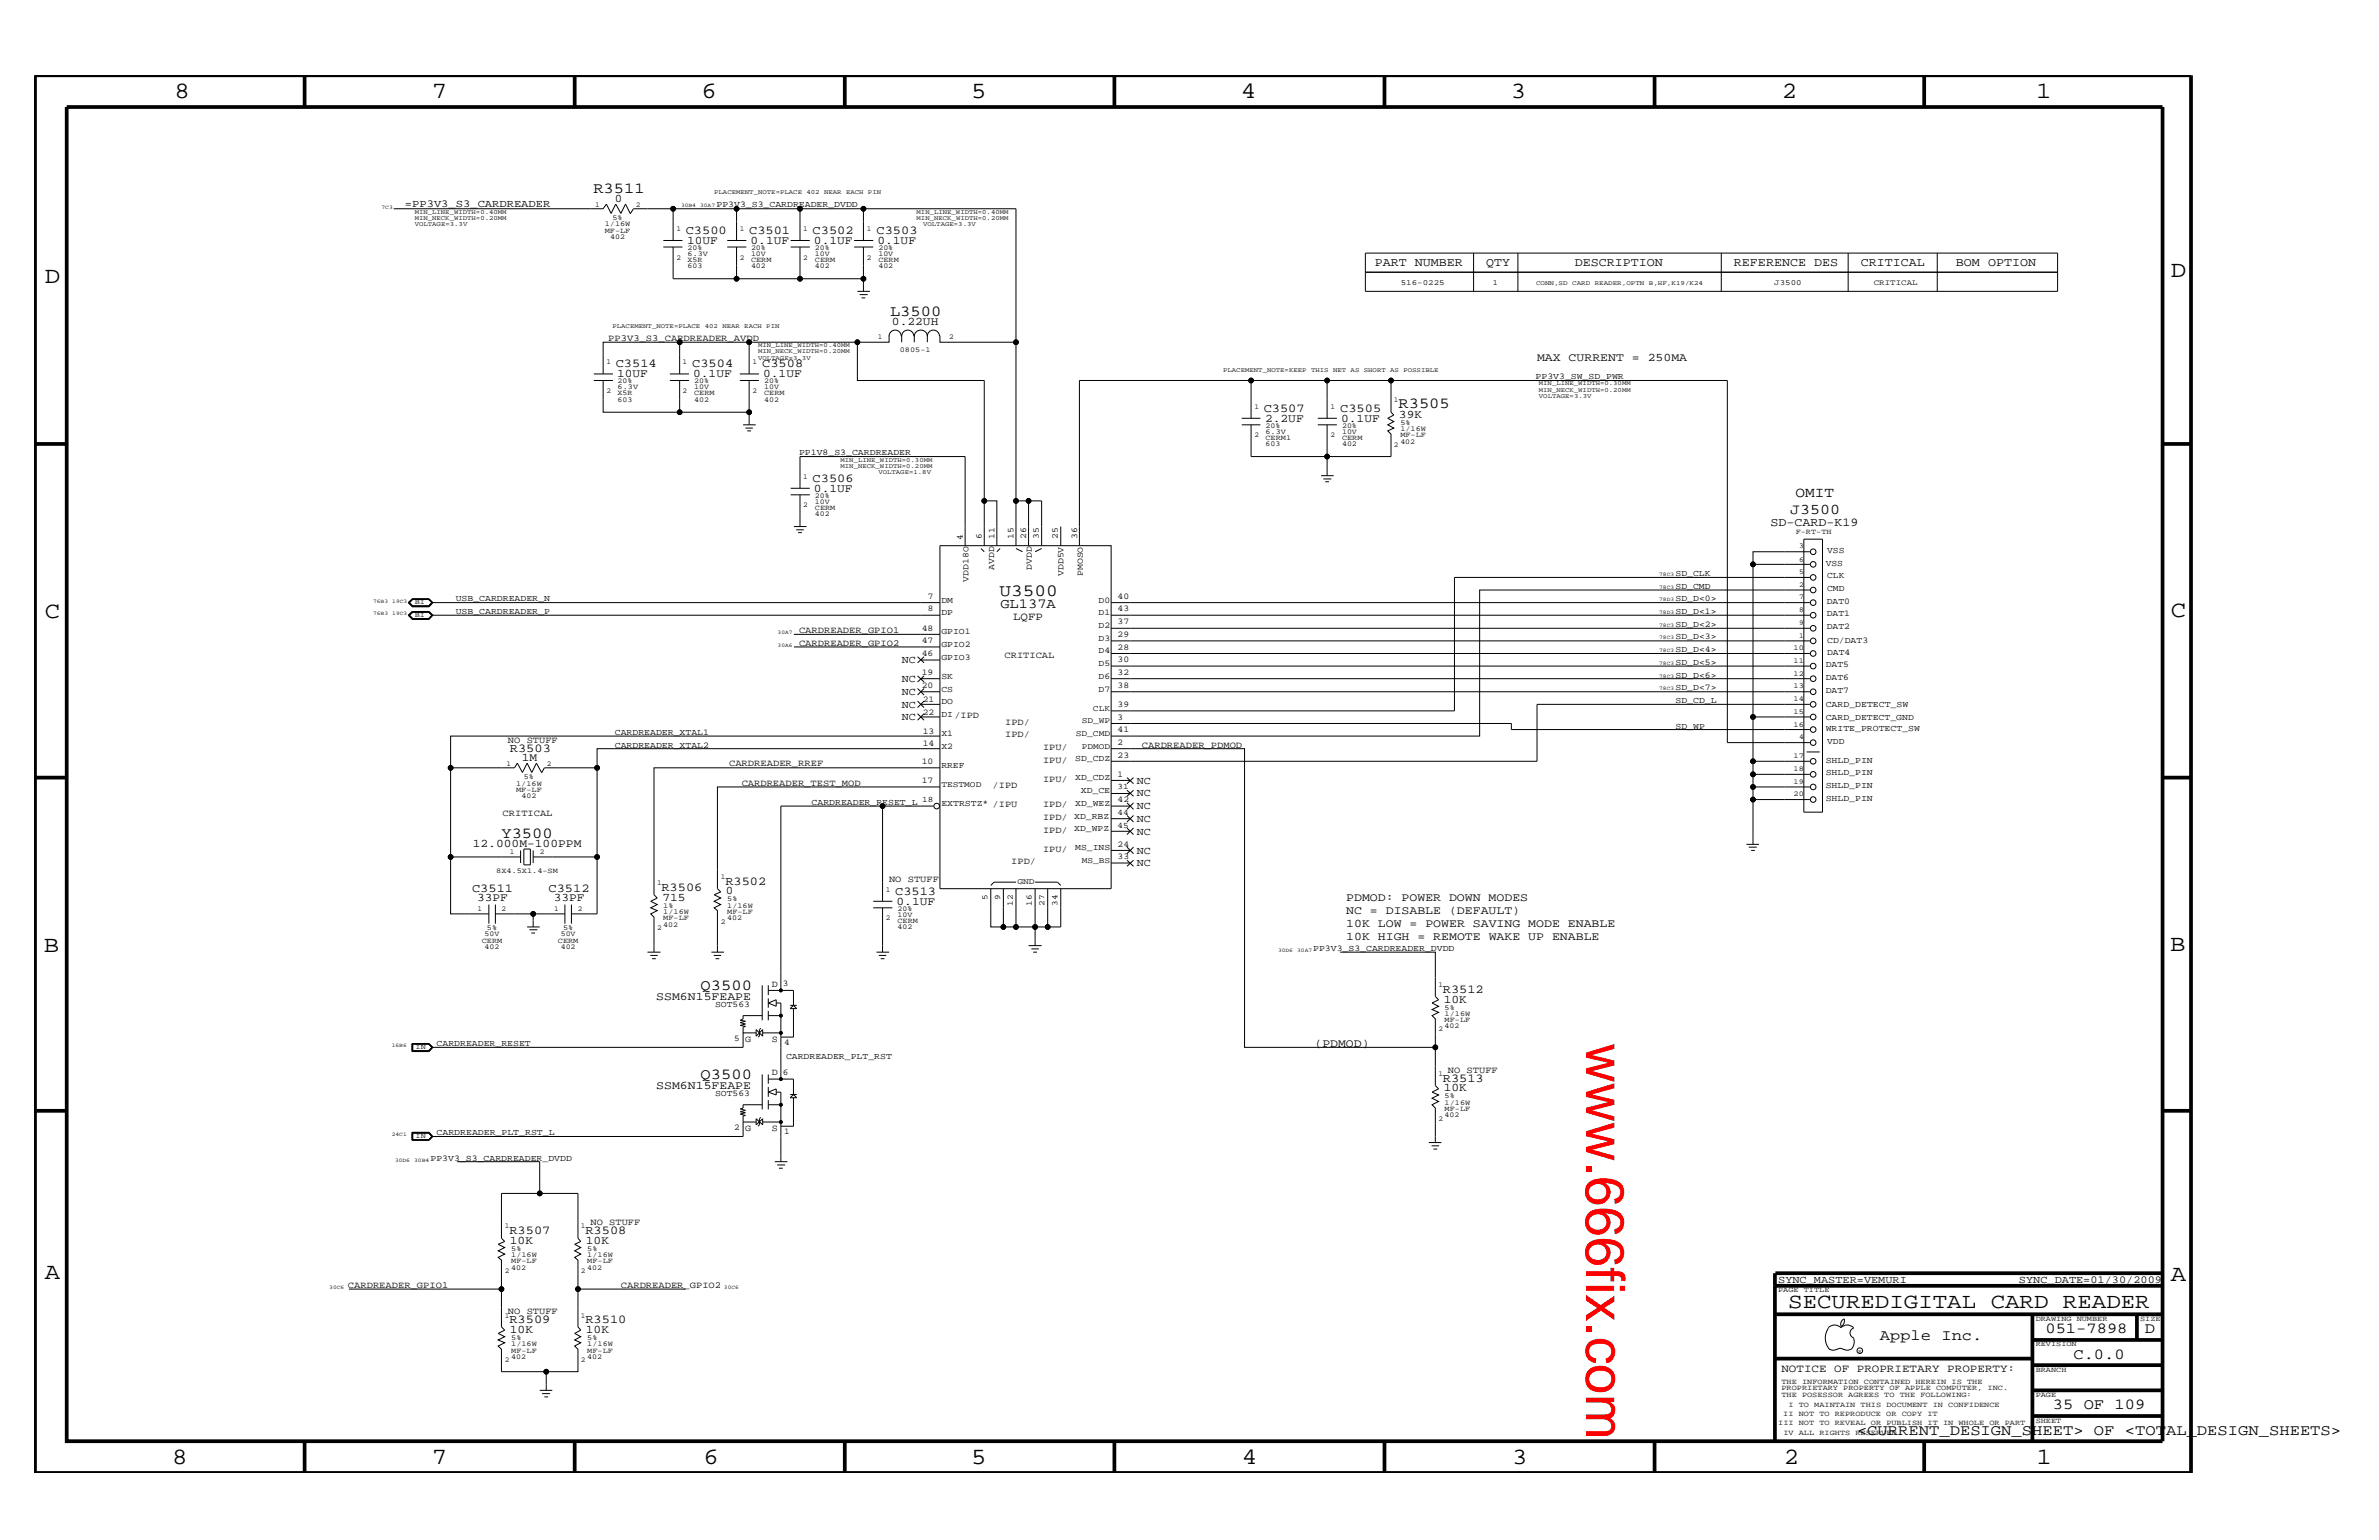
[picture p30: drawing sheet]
<svg xmlns="http://www.w3.org/2000/svg" width="432mm" height="279mm" viewBox="0 0 432 279" stroke-linecap="round" stroke-linejoin="round" font-family="sans-serif">
<defs><g id="words">
<text font-size="9.9" fill="#f00" x="287.9" y="189.3" transform="rotate(90 287.9 189.3)">www.666fix.com</text>
<g font-size="4.2">
<text x="31.7" y="17.8">8</text>
<text x="78.4" y="17.8">7</text>
<text x="127.3" y="17.8">6</text>
<text x="176.3" y="17.8">5</text>
<text x="225.2" y="17.8">4</text>
<text x="274.2" y="17.8">3</text>
<text x="323.4" y="17.8">2</text>
<text x="369.6" y="17.8">1</text>
<text x="8.1" y="51.3">D</text>
<text x="394" y="50.3">D</text>
<text x="8.1" y="112.1">C</text>
<text x="394" y="111.9">C</text>
<text x="8" y="172.7">B</text>
<text x="393.9" y="172.5">B</text>
<text x="8.1" y="232">A</text>
<text x="394" y="232.4">A</text>
<text x="31.2" y="265.6">8</text>
<text x="78.4" y="265.6">7</text>
<text x="127.7" y="265.6">6</text>
<text x="176.3" y="265.6">5</text>
<text x="225.4" y="265.6">4</text>
<text x="274.5" y="265.6">3</text>
<text x="323.8" y="265.6">2</text>
<text x="369.7" y="265.6">1</text>
</g>
<text font-size="3.9" x="324.6" y="237.3">SECUREDIGITAL CARD READER</text>
<text font-size="3.1" x="181.4" y="108.1">U3500</text>
<g font-size="2.8">
<text x="107.7" y="35">R3511</text>
<text x="161.5" y="57.3">L3500</text>
<text x="253.8" y="74">R3505</text>
<text x="91" y="152">Y3500</text>
<text x="127.2" y="179.7">Q3500</text>
<text x="127.2" y="195.8">Q3500</text>
<text x="341.2" y="243.1">Apple Inc.</text>
<text x="371.3" y="241.9">051-7898</text>
<text x="389.3" y="241.9">D</text>
<text x="376.3" y="246.5">C.0.0</text>
<text x="372.6" y="255.7">35 OF 109</text>
<text x="337.1" y="260.4">&lt;CURRENT_DESIGN_SHEET&gt; OF &lt;TOTAL_DESIGN_SHEETS&gt;</text>
</g>
<text font-size="2.7" x="324.9" y="93.3">J3500</text>
<text font-size="2.6" x="325.9" y="90.2">OMIT</text>
<text font-size="2.5" x="181.6" y="110.3">GL137A</text>
<g font-size="2.2">
<text x="124.5" y="42.4">C3500</text>
<text x="136" y="42.4">C3501</text>
<text x="147.5" y="42.4">C3502</text>
<text x="159.1" y="42.4">C3503</text>
<text x="249.5" y="48.2">PART NUMBER</text>
<text x="269.7" y="48.2">QTY</text>
<text x="285.8" y="48.2">DESCRIPTION</text>
<text x="314.7" y="48.2">REFERENCE DES</text>
<text x="337.7" y="48.2">CRITICAL</text>
<text x="355" y="48.2">BOM OPTION</text>
<text x="111.8" y="66.7">C3514</text>
<text x="125.6" y="66.7">C3504</text>
<text x="138.3" y="66.7">C3508</text>
<text x="229.4" y="74.8">C3507</text>
<text x="243.2" y="74.8">C3505</text>
<text x="147.5" y="87.4">C3506</text>
<text x="321.4" y="95.4">SD-CARD-K19</text>
<text x="92.5" y="136.4">R3503</text>
<text x="85.7" y="161.8">C3511</text>
<text x="99.6" y="161.8">C3512</text>
<text x="120.1" y="161.7">R3506</text>
<text x="131.7" y="160.6">R3502</text>
<text x="162.5" y="162.3">C3513</text>
<text x="261.9" y="180.1">R3512</text>
<text x="261.9" y="196.3">R3513</text>
<text x="92.5" y="224">R3507</text>
<text x="106.3" y="224">R3508</text>
<text x="92.5" y="240.1">R3509</text>
<text x="106.3" y="240.1">R3510</text>
</g>
<g font-size="2.1">
<text x="111.6" y="36.6">0</text>
<text x="124.7" y="44.2">10UF</text>
<text x="136.2" y="44.2">0.1UF</text>
<text x="147.7" y="44.2">0.1UF</text>
<text x="159.3" y="44.2">0.1UF</text>
<text x="161.9" y="59">0.22UH</text>
<text x="279" y="65.6">MAX CURRENT = 250MA</text>
<text x="112" y="68.4">10UF</text>
<text x="125.8" y="68.4">0.1UF</text>
<text x="138.5" y="68.4">0.1UF</text>
<text x="229.6" y="76.5">2.2UF</text>
<text x="243.4" y="76.5">0.1UF</text>
<text x="253.9" y="75.8">39K</text>
<text x="147.7" y="89.2">0.1UF</text>
<text x="94.7" y="138">1M</text>
<text x="85.8" y="153.7">12.000M-100PPM</text>
<text x="86.6" y="163.5">33PF</text>
<text x="100.5" y="163.5">33PF</text>
<text x="120.2" y="163.4">715</text>
<text x="131.7" y="162.2">0</text>
<text x="162.7" y="164.1">0.1UF</text>
<text x="244.3" y="165.8">NC = DISABLE (DEFAULT)</text>
<text x="244.3" y="163.5">PDMOD: POWER DOWN MODES</text>
<text x="244.3" y="168.2">10K LOW = POWER SAVING MODE ENABLE</text>
<text x="244.3" y="170.5">10K HIGH = REMOTE WAKE UP ENABLE</text>
<text x="119.1" y="181.5">SSM6N15FEAPE</text>
<text x="262" y="181.9">10K</text>
<text x="238.6" y="190">(PDMOD)</text>
<text x="119.1" y="197.6">SSM6N15FEAPE</text>
<text x="262" y="198">10K</text>
<text x="92.5" y="225.7">10K</text>
<text x="106.3" y="225.7">10K</text>
<text x="92.5" y="241.8">10K</text>
<text x="106.3" y="241.8">10K</text>
</g>
<g font-size="2">
<text x="183.9" y="112.5">LQFP</text>
<text x="323.3" y="248.9">NOTICE OF PROPRIETARY PROPERTY:</text>
</g>
<g font-size="1.9">
<text x="73.5" y="37.6">=PP3V3_S3_CARDREADER</text>
<text x="163.7" y="123.7">NC</text>
<text x="163.7" y="120.3">NC</text>
<text x="163.7" y="130.7">NC</text>
<text x="163.7" y="128.4">NC</text>
<text x="163.7" y="126.1">NC</text>
<text x="206.3" y="142.2">NC</text>
<text x="206.3" y="144.5">NC</text>
<text x="206.3" y="146.8">NC</text>
<text x="206.3" y="149.1">NC</text>
<text x="206.3" y="151.4">NC</text>
<text x="206.3" y="154.9">NC</text>
<text x="206.3" y="157.2">NC</text>
<text x="322.7" y="232.7">SYNC_MASTER=VEMURI</text>
<text x="366.4" y="232.7">SYNC_DATE=01/30/2009</text>
</g>
<g font-size="1.7">
<text x="110.4" y="61.8">PP3V3_S3_CARDREADER_AVDD</text>
<text x="145" y="114.8">CARDREADER_GPIO1</text>
<text x="145" y="117.2">CARDREADER_GPIO2</text>
<text x="182.3" y="119.3">CRITICAL</text>
<text x="182.5" y="131.5">IPD/</text>
<text x="92.2" y="134.7">NO STUFF</text>
<text x="182.5" y="133.8">IPD/</text>
<text x="189.3" y="136.1">IPU/</text>
<text x="207.3" y="135.7">CARDREADER_PDMOD</text>
<text x="132.3" y="139.1">CARDREADER_RREF</text>
<text x="134.6" y="142.5">CARDREADER_TEST_MOD</text>
<text x="180.2" y="143">/IPD</text>
<text x="189.3" y="138.4">IPU/</text>
<text x="189.3" y="141.8">IPU/</text>
<text x="91.2" y="148.1">CRITICAL</text>
<text x="189.3" y="146.5">IPD/</text>
<text x="189.3" y="148.8">IPD/</text>
<text x="189.3" y="151.1">IPD/</text>
<text x="189.3" y="154.5">IPU/</text>
<text x="161.4" y="160">NO STUFF</text>
<text x="183.6" y="156.8">IPD/</text>
<text x="140.1" y="179">D</text>
<text x="135.3" y="189">G</text>
<text x="140.1" y="189">S</text>
<text x="140.1" y="195.1">D</text>
<text x="262.8" y="194.7">NO STUFF</text>
<text x="135.3" y="205.2">G</text>
<text x="140.1" y="205.2">S</text>
<text x="107.2" y="222.3">NO STUFF</text>
<text x="63.2" y="233.6">CARDREADER_GPIO1</text>
<text x="112.7" y="233.6">CARDREADER_GPIO2</text>
<text x="92.2" y="238.4">NO STUFF</text>
</g>
<g font-size="1.6">
<text x="130" y="37.6">PP3V3_S3_CARDREADER_DVDD</text>
<text x="278.7" y="68.8">PP3V3_SW_SD_PWR</text>
<text x="145" y="82.6">PP1V8_S3_CARDREADER</text>
<text x="174.8" y="97.9" transform="rotate(-90 174.8 97.9)">4</text>
<text x="178.2" y="97.8" transform="rotate(-90 178.2 97.8)">6</text>
<text x="180.5" y="97.8" transform="rotate(-90 180.5 97.8)">11</text>
<text x="184" y="97.8" transform="rotate(-90 184 97.8)">15</text>
<text x="186.3" y="97.8" transform="rotate(-90 186.3 97.8)">26</text>
<text x="188.6" y="97.8" transform="rotate(-90 188.6 97.8)">35</text>
<text x="192" y="97.8" transform="rotate(-90 192 97.8)">25</text>
<text x="195.5" y="97.8" transform="rotate(-90 195.5 97.8)">36</text>
<text x="331.6" y="100.4">VSS</text>
<text x="175.8" y="105.5" transform="rotate(-90 175.8 105.5)">VDD18O</text>
<text x="180.4" y="103.4" transform="rotate(-90 180.4 103.4)">AVDD</text>
<text x="187.3" y="103.4" transform="rotate(-90 187.3 103.4)">DVDD</text>
<text x="193" y="104.5" transform="rotate(-90 193 104.5)">VDD5V</text>
<text x="196.5" y="104.5" transform="rotate(-90 196.5 104.5)">PMOSO</text>
<text x="304.1" y="106.8">SD_CMD</text>
<text x="304.1" y="104.5">SD_CLK</text>
<text x="331.4" y="102.7">VSS</text>
<text x="331.6" y="104.8">CLK</text>
<text x="331.6" y="107.3">CMD</text>
<text x="82.7" y="109.1">USB_CARDREADER_N</text>
<text x="82.7" y="111.4">USB_CARDREADER_P</text>
<text x="168.4" y="110.9">8</text>
<text x="168.4" y="108.7">7</text>
<text x="170.9" y="109.3">DM</text>
<text x="170.9" y="111.6">DP</text>
<text x="199.4" y="111.6">D1</text>
<text x="199.4" y="109.3">D0</text>
<text x="199.4" y="114">D2</text>
<text x="202.9" y="113.2">37</text>
<text x="202.9" y="110.9">43</text>
<text x="202.9" y="108.7">40</text>
<text x="304.1" y="113.7">SD_D&lt;2&gt;</text>
<text x="304.1" y="109.1">SD_D&lt;0&gt;</text>
<text x="304.1" y="111.4">SD_D&lt;1&gt;</text>
<text x="331.6" y="111.8">DAT1</text>
<text x="331.6" y="109.6">DAT0</text>
<text x="167.3" y="116.7">47</text>
<text x="167.3" y="119">46</text>
<text x="167.3" y="114.4">48</text>
<text x="170.9" y="117.4">GPIO2</text>
<text x="170.9" y="119.7">GPIO3</text>
<text x="170.9" y="115.1">GPIO1</text>
<text x="199.4" y="118.6">D4</text>
<text x="199.4" y="116.3">D3</text>
<text x="202.9" y="117.9">28</text>
<text x="202.9" y="115.6">29</text>
<text x="304.1" y="118.3">SD_D&lt;4&gt;</text>
<text x="304.1" y="116">SD_D&lt;3&gt;</text>
<text x="331.6" y="114.1">DAT2</text>
<text x="331.6" y="118.9">DAT4</text>
<text x="331.6" y="116.6">CD/DAT3</text>
<text x="167.3" y="122.5">19</text>
<text x="167.3" y="124.8">20</text>
<text x="170.9" y="123.1">SK</text>
<text x="170.9" y="125.5">CS</text>
<text x="199.4" y="120.8">D5</text>
<text x="199.4" y="125.5">D7</text>
<text x="199.4" y="123.1">D6</text>
<text x="202.9" y="120.2">30</text>
<text x="202.9" y="124.8">38</text>
<text x="202.9" y="122.5">32</text>
<text x="304.1" y="123">SD_D&lt;6&gt;</text>
<text x="304.1" y="125.3">SD_D&lt;7&gt;</text>
<text x="304.1" y="120.7">SD_D&lt;5&gt;</text>
<text x="331.4" y="123.4">DAT6</text>
<text x="331.4" y="125.7">DAT7</text>
<text x="331.4" y="121.1">DAT5</text>
<text x="167.5" y="129.7">22</text>
<text x="167.5" y="127.5">21</text>
<text x="170.9" y="130.1">DI/IPD</text>
<text x="170.9" y="127.8">DO</text>
<text x="202.9" y="130.6">3</text>
<text x="202.9" y="128.2">39</text>
<text x="304.1" y="127.5">SD_CD_L</text>
<text x="331.4" y="128.2">CARD_DETECT_SW</text>
<text x="331.4" y="130.6">CARD_DETECT_GND</text>
<text x="111.6" y="135.7">CARDREADER_XTAL2</text>
<text x="111.6" y="133.3">CARDREADER_XTAL1</text>
<text x="167.5" y="135.4">14</text>
<text x="167.5" y="133.1">13</text>
<text x="170.9" y="133.5">X1</text>
<text x="170.9" y="135.8">X2</text>
<text x="202.9" y="132.9">41</text>
<text x="202.9" y="135.2">2</text>
<text x="202.9" y="137.4">23</text>
<text x="304.1" y="132.2">SD_WP</text>
<text x="331.4" y="132.6">WRITE_PROTECT_SW</text>
<text x="331.6" y="135.1">VDD</text>
<text x="167.3" y="142.1">17</text>
<text x="167.3" y="138.6">10</text>
<text x="170.9" y="139.3">RREF</text>
<text x="195.2" y="138.1">SD_CDZ</text>
<text x="195.2" y="141.6">XD_CDZ</text>
<text x="196.2" y="144">XD_CE</text>
<text x="202.9" y="140.9">1</text>
<text x="331.4" y="138.4">SHLD_PIN</text>
<text x="331.4" y="143">SHLD_PIN</text>
<text x="331.4" y="140.7">SHLD_PIN</text>
<text x="147.3" y="146">CARDREADER_RESET_L</text>
<text x="170.9" y="146.2">EXTRSTZ* /IPU</text>
<text x="195" y="148.5">XD_RBZ</text>
<text x="195.2" y="146.2">XD_WEZ</text>
<text x="202.9" y="145.6">42</text>
<text x="331.4" y="145.3">SHLD_PIN</text>
<text x="195" y="150.8">XD_WPZ</text>
<text x="195.2" y="154.3">MS_INS</text>
<text x="202.9" y="153.6">24</text>
<text x="202.9" y="155.9">33</text>
<text x="238.3" y="172.5">PP3V3_S3_CARDREADER_DVDD</text>
<text x="142.1" y="178.8">3</text>
<text x="129.8" y="182.7">SOT563</text>
<text x="79.2" y="189.8">CARDREADER_RESET</text>
<text x="133.3" y="188.9">5</text>
<text x="142.3" y="189.6">4</text>
<text x="142.1" y="195">6</text>
<text x="142.7" y="192.1">CARDREADER_PLT_RST</text>
<text x="129.8" y="198.9">SOT563</text>
<text x="79.2" y="205.9">CARDREADER_PLT_RST_L</text>
<text x="133.3" y="205">2</text>
<text x="142.3" y="205.7">1</text>
<text x="78.1" y="210.6">PP3V3_S3_CARDREADER_DVDD</text>
</g>
<g font-size="1.5">
<text x="196.3" y="131.3">SD_WP</text>
<text x="198.4" y="129">CLK</text>
<text x="195.2" y="133.5">SD_CMD</text>
<text x="196.3" y="135.8">PDMOD</text>
<text x="170.9" y="142.8">TESTMOD</text>
<text x="202.9" y="143.2">31</text>
<text x="167.4" y="145.6">18</text>
<text x="202.9" y="147.9">44</text>
<text x="202.9" y="150.1">45</text>
<text x="184.7" y="160.4">GND</text>
<text x="196.3" y="156.6">MS_BS</text>
<text x="179.2" y="163.4" transform="rotate(-90 179.2 163.4)">5</text>
<text x="181.5" y="163.4" transform="rotate(-90 181.5 163.4)">9</text>
<text x="183.8" y="164.4" transform="rotate(-90 183.8 164.4)">12</text>
<text x="187.3" y="164.4" transform="rotate(-90 187.3 164.4)">16</text>
<text x="189.6" y="164.4" transform="rotate(-90 189.6 164.4)">27</text>
<text x="191.9" y="164.4" transform="rotate(-90 191.9 164.4)">34</text>
</g>
<g font-size="1.4">
<text x="108" y="37.5">1</text>
<text x="109.8" y="41.1">1/16W</text>
<text x="111.2" y="39.9">5%</text>
<text x="115.4" y="37.5">2</text>
<text x="122.8" y="41.9">1</text>
<text x="134.3" y="41.9">1</text>
<text x="145.8" y="41.9">1</text>
<text x="157.3" y="41.9">1</text>
<text x="109.8" y="42.3">MF-LF</text>
<text x="110.7" y="43.4">402</text>
<text x="122.8" y="47.1">2</text>
<text x="124.8" y="46.4">6.3V</text>
<text x="124.8" y="45.3">20%</text>
<text x="124.8" y="47.5">X5R</text>
<text x="134.3" y="47.1">2</text>
<text x="136.3" y="47.5">CERM</text>
<text x="136.3" y="45.3">20%</text>
<text x="136.3" y="46.4">10V</text>
<text x="145.8" y="47.1">2</text>
<text x="147.9" y="45.3">20%</text>
<text x="147.9" y="46.4">10V</text>
<text x="147.9" y="47.5">CERM</text>
<text x="157.3" y="47.1">2</text>
<text x="159.4" y="47.5">CERM</text>
<text x="159.4" y="46.4">10V</text>
<text x="159.4" y="45.3">20%</text>
<text x="124.8" y="48.7">603</text>
<text x="136.3" y="48.7">402</text>
<text x="147.9" y="48.7">402</text>
<text x="159.4" y="48.7">402</text>
<text x="254.3" y="51.7">516-0225</text>
<text x="271" y="51.7">1</text>
<text x="322" y="51.7">J3500</text>
<text x="340.1" y="51.7">CRITICAL</text>
<text x="159.3" y="61.5">1</text>
<text x="163.3" y="64">0805-1</text>
<text x="172.3" y="61.5">2</text>
<text x="110.1" y="66.1">1</text>
<text x="110.1" y="71.3">2</text>
<text x="112.1" y="71.7">X5R</text>
<text x="112.1" y="70.6">6.3V</text>
<text x="112.1" y="69.5">20%</text>
<text x="123.9" y="66.1">1</text>
<text x="123.9" y="71.3">2</text>
<text x="126" y="71.7">CERM</text>
<text x="126" y="70.6">10V</text>
<text x="126" y="69.5">20%</text>
<text x="136.6" y="66.1">1</text>
<text x="136.6" y="71.3">2</text>
<text x="138.7" y="70.6">10V</text>
<text x="138.7" y="71.7">CERM</text>
<text x="138.7" y="69.5">20%</text>
<text x="112.1" y="72.9">603</text>
<text x="126" y="72.9">402</text>
<text x="138.7" y="72.9">402</text>
<text x="227.7" y="74.2">1</text>
<text x="229.7" y="77.7">20%</text>
<text x="241.5" y="74.2">1</text>
<text x="243.6" y="77.7">20%</text>
<text x="253" y="73">1</text>
<text x="254.2" y="77.1">5%</text>
<text x="227.7" y="79.4">2</text>
<text x="229.7" y="78.7">6.3V</text>
<text x="229.7" y="79.9">CERM1</text>
<text x="229.7" y="81">603</text>
<text x="241.5" y="79.4">2</text>
<text x="243.6" y="79.9">CERM</text>
<text x="243.6" y="78.7">10V</text>
<text x="243.6" y="81">402</text>
<text x="253" y="81.1">2</text>
<text x="254.2" y="79.4">MF-LF</text>
<text x="254.2" y="78.2">1/16W</text>
<text x="254.2" y="80.5">402</text>
<text x="145.8" y="86.9">1</text>
<text x="145.8" y="92.1">2</text>
<text x="147.9" y="93.7">402</text>
<text x="147.9" y="92.5">CERM</text>
<text x="147.9" y="90.3">20%</text>
<text x="147.9" y="91.4">10V</text>
<text x="325.9" y="96.9">F-RT-TH</text>
<text x="326.6" y="101.9">6</text>
<text x="326.6" y="99.5">3</text>
<text x="326.6" y="106.5">2</text>
<text x="326.6" y="104.2">5</text>
<text x="75.3" y="109.7">BI</text>
<text x="75.3" y="112">BI</text>
<text x="326.6" y="113.4">9</text>
<text x="326.6" y="111.1">8</text>
<text x="326.6" y="108.7">7</text>
<text x="325.5" y="118">10</text>
<text x="326.6" y="115.7">1</text>
<text x="325.5" y="124.9">13</text>
<text x="325.5" y="122.6">12</text>
<text x="325.5" y="120.3">11</text>
<text x="325.5" y="131.9">16</text>
<text x="325.5" y="127.2">14</text>
<text x="325.5" y="129.5">15</text>
<text x="325.5" y="137.6">17</text>
<text x="326.6" y="134.1">4</text>
<text x="91.9" y="139">1</text>
<text x="93.7" y="143.7">MF-LF</text>
<text x="93.7" y="142.5">1/16W</text>
<text x="95.1" y="141.4">5%</text>
<text x="99.2" y="139">2</text>
<text x="325.5" y="142.2">19</text>
<text x="325.5" y="139.9">18</text>
<text x="94.7" y="144.8">402</text>
<text x="325.5" y="144.5">20</text>
<text x="92.5" y="154.9">1</text>
<text x="98" y="154.9">2</text>
<text x="90.1" y="158.4">8X4.5X1.4-SM</text>
<text x="119.3" y="160.6">1</text>
<text x="130.8" y="159.5">1</text>
<text x="160.8" y="161.8">1</text>
<text x="86.7" y="165.2">1</text>
<text x="91" y="165.2">2</text>
<text x="100.6" y="165.2">1</text>
<text x="104.9" y="165.2">2</text>
<text x="120.4" y="167">MF-LF</text>
<text x="120.4" y="165.8">1/16W</text>
<text x="120.4" y="164.7">1%</text>
<text x="130.8" y="167.6">2</text>
<text x="132" y="163.5">5%</text>
<text x="132" y="164.7">1/16W</text>
<text x="132" y="167">402</text>
<text x="132" y="165.8">MF-LF</text>
<text x="160.8" y="167">2</text>
<text x="162.9" y="166.3">10V</text>
<text x="162.9" y="165.2">20%</text>
<text x="162.9" y="167.4">CERM</text>
<text x="87.5" y="171.1">CERM</text>
<text x="88" y="172.2">402</text>
<text x="88" y="169.9">50V</text>
<text x="88.4" y="168.7">5%</text>
<text x="101.3" y="171.1">CERM</text>
<text x="101.8" y="172.2">402</text>
<text x="101.8" y="169.9">50V</text>
<text x="102.2" y="168.7">5%</text>
<text x="119.3" y="168.7">2</text>
<text x="120.4" y="168.2">402</text>
<text x="162.9" y="168.6">402</text>
<text x="261.1" y="179.1">1</text>
<text x="262.2" y="184.3">1/16W</text>
<text x="262.2" y="185.4">MF-LF</text>
<text x="262.2" y="183.2">5%</text>
<text x="75.4" y="190.4">IN</text>
<text x="261.1" y="187.1">2</text>
<text x="262.2" y="186.5">402</text>
<text x="261.1" y="195.2">1</text>
<text x="261.1" y="203.3">2</text>
<text x="262.2" y="202.7">402</text>
<text x="262.2" y="199.2">5%</text>
<text x="262.2" y="201.5">MF-LF</text>
<text x="262.2" y="200.4">1/16W</text>
<text x="75.4" y="206.5">IN</text>
<text x="91.6" y="222.9">1</text>
<text x="92.8" y="226.9">5%</text>
<text x="105.4" y="222.9">1</text>
<text x="106.6" y="226.9">5%</text>
<text x="91.6" y="231">2</text>
<text x="92.8" y="230.4">402</text>
<text x="92.8" y="228.1">1/16W</text>
<text x="92.8" y="229.2">MF-LF</text>
<text x="105.4" y="231">2</text>
<text x="106.6" y="229.2">MF-LF</text>
<text x="106.6" y="230.4">402</text>
<text x="106.6" y="228.1">1/16W</text>
<text x="91.6" y="239">1</text>
<text x="105.4" y="239">1</text>
<text x="322.7" y="234.4">PAGE TITLE</text>
<text x="369.5" y="239.6">DRAWING NUMBER</text>
<text x="388.5" y="239.6">SIZE</text>
<text x="92.8" y="244.2">1/16W</text>
<text x="92.8" y="245.4">MF-LF</text>
<text x="92.8" y="243.1">5%</text>
<text x="106.6" y="244.2">1/16W</text>
<text x="106.6" y="245.4">MF-LF</text>
<text x="106.6" y="243.1">5%</text>
<text x="369.5" y="244.2">REVISION</text>
<text x="91.6" y="247.1">2</text>
<text x="92.8" y="246.5">402</text>
<text x="105.4" y="247.1">2</text>
<text x="106.6" y="246.5">402</text>
<text x="323.3" y="251.1">THE INFORMATION CONTAINED HEREIN IS THE</text>
<text x="369.5" y="248.9">BRANCH</text>
<text x="323.3" y="253.4">THE POSESSOR AGREES TO THE FOLLOWING:</text>
<text x="323.3" y="252.3">PROPRIETARY PROPERTY OF APPLE COMPUTER, INC.</text>
<text x="323.7" y="256.9">II NOT TO REPRODUCE OR COPY IT</text>
<text x="324.6" y="255.2">I TO MAINTAIN THIS DOCUMENT IN CONFIDENCE</text>
<text x="369.5" y="253.4">PAGE</text>
<text x="322.7" y="258.6">III NOT TO REVEAL OR PUBLISH IT IN WHOLE OR PART</text>
<text x="323.7" y="260.4">IV ALL RIGHTS RESERVED</text>
<text x="369.5" y="258.1">SHEET</text>
</g>
<g font-size="1.2">
<text x="129.6" y="35.2">PLACEMENT_NOTE=PLACE 402 NEAR EACH PIN</text>
<text x="75.3" y="39.9">MIN_NECK_WIDTH=0.20MM</text>
<text x="75.3" y="41.1">VOLTAGE=3.3V</text>
<text x="75.3" y="38.8">MIN_LINE_WIDTH=0.40MM</text>
<text x="166.4" y="38.8">MIN_LINE_WIDTH=0.40MM</text>
<text x="166.4" y="39.9">MIN_NECK_WIDTH=0.20MM</text>
<text x="167.6" y="41.1">VOLTAGE=3.3V</text>
<text x="278.8" y="51.7">CONN,SD CARD READER,OPTN B,HF,K19/K24</text>
<text x="111.2" y="59.5">PLACEMENT_NOTE=PLACE 402 NEAR EACH PIN</text>
<text x="137.6" y="65.3">VOLTAGE=3.3V</text>
<text x="137.6" y="62.9">MIN_LINE_WIDTH=0.40MM</text>
<text x="137.6" y="64.1">MIN_NECK_WIDTH=0.20MM</text>
<text x="222" y="67.5">PLACEMENT_NOTE=KEEP THIS NET AS SHORT AS POSSIBLE</text>
<text x="279.3" y="69.9">MIN_LINE_WIDTH=0.30MM</text>
<text x="279.3" y="71.1">MIN_NECK_WIDTH=0.20MM</text>
<text x="279.3" y="72.2">VOLTAGE=3.3V</text>
<text x="152.6" y="83.8">MIN_LINE_WIDTH=0.30MM</text>
<text x="152.6" y="84.9">MIN_NECK_WIDTH=0.20MM</text>
<text x="159.4" y="86">VOLTAGE=1.8V</text>
</g>
<g font-size="1">
<text x="69.3" y="37.9">7C3</text>
<text x="123.6" y="37.6">30B4</text>
<text x="127.1" y="37.6">30A7</text>
<text x="301.2" y="106.8">78C3</text>
<text x="301.2" y="104.5">78C3</text>
<text x="67.7" y="111.6">76B3</text>
<text x="67.7" y="109.3">76B3</text>
<text x="71.2" y="111.6">19C3</text>
<text x="71.2" y="109.3">19C3</text>
<text x="301.2" y="113.7">78C3</text>
<text x="301.2" y="109.1">78D3</text>
<text x="301.2" y="111.4">78D3</text>
<text x="141.1" y="115.1">30A7</text>
<text x="141.1" y="117.4">30A6</text>
<text x="301.2" y="118.3">78C3</text>
<text x="301.2" y="116">78C3</text>
<text x="301.2" y="125.3">78C3</text>
<text x="301.2" y="120.7">78C3</text>
<text x="301.2" y="123">78C3</text>
<text x="232" y="172.7">30D6</text>
<text x="235.5" y="172.7">30A7</text>
<text x="71.1" y="190">16B6</text>
<text x="71.1" y="206.2">24C1</text>
<text x="71.7" y="210.8">30D6</text>
<text x="75.2" y="210.8">30B4</text>
<text x="59.8" y="233.9">30C6</text>
<text x="131.4" y="233.9">30C6</text>
</g>
<text font-size=".9" x="337.3" y="245.4">R</text>
</g></defs>
<g fill="none" stroke="#000" stroke-width=".18">
<path d="M71.5 37.9h38l.6-.9 .8 1.7 .9-1.7 .9 1.7 .8-1.7 .9 1.7M122.2 37.9h-7.2l-.6 .9M133.7 37.9h11.5M156.7 37.9h27.7v24.2h-13.8v-1.2M120.4 44.8h3.5M120.4 43.6h3.5M122.2 43.6v-5.7h11.5v5.7M122.2 44.8v5.8h11.5M132 44.8h3.5M132 43.6h3.5M133.7 44.8v5.8h11.5v-5.8M143.5 44.8h3.5"/>
<path d="M143.5 43.6h3.5M145.2 43.6v-5.7h11.5v5.7M145.2 50.6h11.5M155 44.8h3.5M155 43.6h3.5M155.6 52.9h2.3M156 53.5h1.5M156.4 54h.7M156.7 44.8v8.1M247.8 45.9h125.7v7h-125.7zM247.8 49.4h125.7M267.5 45.9v7"/>
<path d="M275.5 45.9v7M312.4 45.9v7M335.4 45.9v7M351.6 45.9v7M107.8 69h3.5M107.8 67.8h3.5M109.5 69v5.8h13.9M109.5 67.8v-5.7h13.9v5.7M121.6 69h3.5M121.6 67.8h3.5M123.4 69v5.8h12.6M123.4 62.1h12.6"/>
<path d="M134.3 69h3.5M134.3 67.8h3.5M134.9 77.1h2.3M135.3 77.7h1.4M135.6 78.2h.7M136 69v8.1M155.6 62.1v6.9h23v21.9h2.3v8.1M161.4 60.9v1.2h-25.4v5.7M161.4 61a1.1 1.1 0 0 1 1.1-1.1 1.1 1.1 0 0 1 1.1 1.1M163.7 61a1.1 1.1 0 0 1 1.1-1.1 1.1 1.1 0 0 1 1.1 1.1M163.7 60.9v1.2M165.9 61a1.19 1.19 0 0 1 1.2-1.1 1.19 1.19 0 0 1 1.2 1.1 1.1 1.1 0 0 1 1.1-1.1 1.1 1.1 0 0 1 1.1 1.1"/>
<path d="M165.9 60.9v1.2M168.3 60.9v1.2M184.4 62.1v36.9M225.4 77.1h3.4M225.4 75.9h3.4M227.1 77.1v5.7h25.4v-4l-.6-.6 1.1-.5-1.1-.6 1.1-.6-1.1-.6 1.1-.6-.5-.5v-5.8h61v65.7h15M227.1 69h-31.2v30M239.2 77.1h3.5M239.2 75.9h3.5M240.9 69h-13.8v6.9M240.9 77.1v9.2M252.5 69h-11.6v6.9"/>
<path d="M143.5 89.8h3.5M143.5 88.6h3.5M144.1 95.5h2.3M144.5 96.1h1.4M144.9 96.6h.6M145.2 88.6v-5.8h30v16.2M145.2 89.8v5.7M170.6 99h31.1v62.2h-31.1zM178.1 99.5l.5 .6M178.6 90.9v8.1M181.5 99.5l-.6 .6M184.4 90.9h2.3v8.1"/>
<path d="M184.4 99.5l1.2 .6M186.7 90.9h2.4v8.1M189.1 99.5l-1.2 .6M192.5 95.5v3.5M239.8 86.3h2.3M240.2 86.9h1.4M240.5 87.4h.7M327.4 97.8h3.4v49.5h-3.4zM74.1 109.3l.7-.6h3.1l.7 .6-.7 .8h-3.1zM74.1 111.6l.7-.7h3.1l.7 .7-.7 .8h-3.1zM74.2 109.3l.6-.6h3l.7 .6-.7 .7h-3zM74.2 111.6l.6-.7h3l.7 .7-.7 .7h-3z"/>
<path d="M74.3 111.6l.5-.6h3l.6 .6-.6 .7h-3zM74.3 111.6l.6-.5h2.9l.6 .5-.6 .6h-2.9zM77.8 108.7h-2.9l-.6 .6 .6 .6h2.9M77.8 108.7h-3l-.5 .6 .5 .6h3M77.8 108.7l.6 .6-.6 .6M78.4 109.3h92.2M78.4 111.6h92.2M144.1 115.1h26.5M144.1 117.4h26.5M166.5 119.2l1.2 1.1M167.1 119.7h3.5M167.7 119.2l-1.2 1.1"/>
<path d="M201.7 109.3h126.8M201.7 111.6h126.8M201.7 118.6h126.8M201.7 116.3h126.8M201.7 114h126.8M318.2 102.4v35.7M328.5 100.1h-10.3v2.3h10.3M328.5 107h-59.9v26.5h-66.9M328.5 104.8h-64.5v24.2h-62.3M81.8 139.3v16.2M108.4 139.3h-9.6l-.5 .9M108.4 139.3v16.2"/>
<path d="M166.5 129.5l1.2 1.2M166.5 127.2l1.2 1.2M166.5 124.9l1.2 1.2M166.5 122.6l1.2 1.1M167.1 130.1h3.5M167.1 127.8h3.5M167.1 123.1h3.5M167.1 125.5h3.5M167.7 129.5l-1.2 1.2M167.7 127.2l-1.2 1.2M167.7 124.9l-1.2 1.2M167.7 122.6l-1.2 1.1"/>
<path d="M170.6 139.3h-51.9v23l.6 .6-1.2 .6 1.2 .6-1.2 .6 1.2 .5-1.2 .6 .6 .6v6.3M170.6 133.5h-88.8v5.8h11.6l.5-.8 .9 1.7 .9-1.7 .8 1.7 .9-1.7 .9 1.7M170.6 135.8h-62.2v3.5M201.7 135.8h24.2v54.2h34.6M201.7 131.3h72.6v1.1h54.2M201.7 123.1h126.8M201.7 125.5h126.8M201.7 120.8h126.8M318.2 130.1h10.3M327.9 136.4h2.4M328.5 138.1h-10.3v2.4h10.3M328.5 127.8h-49.5v10.3h-77.3"/>
<path d="M94.5 155.5h-12.7v10.3h6.9M94.5 154.3v2.3M95.1 154h1.2v2.9h-1.2zM96.8 155.5h11.6v10.3h-4.7M96.8 154.3v2.3M160.2 146.2v17.3M169.4 146.2h-27.7v33.5M170.6 142.8h-40.4v18.4l.6 .6-1.2 .5 1.2 .6-1.2 .6 1.2 .6-1.2 .6 .6 .5v7.5M201.7 154.3h3.4M201.7 156.6h3.4M201.7 146.2h3.4M201.7 141.6h3.4"/>
<path d="M201.7 144h3.4M201.7 150.8h3.4M201.7 148.5h3.4M204.6 141.1l1.1 1.1M204.6 143.4l1.1 1.1M204.6 145.7l1.1 1.1M204.6 147.9l1.1 1.2M204.6 150.2l1.1 1.2M204.6 153.7l1.1 1.2M204.6 156.1l1.1 1.1M205.7 141.1l-1.1 1.1M205.7 143.4l-1.1 1.1"/>
<path d="M205.7 145.7l-1.1 1.1M205.7 147.9l-1.1 1.2M205.7 150.2l-1.1 1.2M205.7 153.7l-1.1 1.2M205.7 156.1l-1.1 1.1M317 153.2h2.3M317.4 153.7h1.5M317.8 154.3h.7M318.2 140.5v2.3M318.2 145.1v8.1M328.5 142.8h-10.3v2.3h10.3M88.7 164.1v3.5"/>
<path d="M89.9 165.8h6.9v2.4M89.9 164.1v3.5M95.7 168.2h2.3M96.1 168.7h1.4M96.4 169.3h.7M96.8 165.8h5.7M102.5 164.1v3.5M103.7 164.1v3.5M117.5 172.7h2.4M118 173.3h1.4M118.4 173.9h.6M129.1 172.7h2.3"/>
<path d="M129.5 173.3h1.4M129.9 173.9h.7M138.3 178.8v6.3M139.4 179.7h4.6v2.7M139.4 178.8v1.7M158.5 164.7h3.5M158.5 163.5h3.5M159.1 172.7h2.3M159.5 173.3h1.4M159.9 173.9h.6M160.2 164.7v8M179.8 161.2v7h2.3v-7"/>
<path d="M182.1 168.2h2.3M184.4 161.2v7h3.5v-7M184.4 160h-4l-.6 .6M186.7 171.6h2.4M187.2 172.2h1.4M187.5 172.7h.7M187.9 160h4l.6 .6M190.2 161.2v7h-2.3v3.4M192.5 161.2v7h-2.3M243.2 172.7h17.3v8.1l.6 .6-1.2 .6 1.2 .6-1.2 .6 1.2 .5-1.2 .6 .6 .6v12.1l.6 .6-1.2 .5 1.2 .6-1.2 .5 1.2 .6-1.2 .6 .6 .6v6.3M74.8 189.3h3.1l.7 .7-.7 .8h-3.1zM74.8 189.3v1.4h3"/>
<path d="M74.8 189.4h3M74.9 189.4v1.2h2.9l.6-.6-.6-.6M77.8 189.3l.7 .7-.7 .7M77.8 189.4l.6 .6M78.4 190l-.6 .7M135 187.3l-.1 .1h2.3M137.2 186.8v1.2l1.2-1.2v1.2zM138.1 186.5l-.3 .3v1.2l-.2 .2M138.3 184.3h-3.4v.6l-.5 .2 .9 .2-.9 .2 .9 .3-.9 .2 .9 .2-.4 .2v3.6h-56.5M138.3 194.9v6.4M138.4 187.4h3.3M139.4 195.8h4.6v2.8"/>
<path d="M139.4 181.1v1.7M139.4 183.4v1.7M139.4 194.9v1.7M139.4 197.2v1.8M139.4 199.6v1.7M139.4 184.3h2.3M139.4 182l1.5-.6v1.2zM139.4 198.1l1.5-.5v1.1zM140.9 182h.8v13.8M140.9 198.1h.8v12.7M143.4 182.4h1.2M143.4 198.6h1.2"/>
<path d="M144 182.4l.6 .6h-1.2zM144 198.6l.6 .6h-1.2zM144 183v5.2h-2.3M144 199.2v5.1h-2.3l.1-.1M74.8 205.4h3.1l.7 .8-.7 .7h-3.1zM74.8 206.8h3M74.9 206.8v-1.2h2.9l.6 .6-.6 .6M77.8 205.5h-3v1.4M77.8 205.5l.7 .7-.7 .7M77.8 205.5l.6 .7M78.4 206.2l-.6 .6M83 210.8h15v5.7h-7v8.1l.6 .6-1.2 .5 1.2 .6-1.2 .6 1.2 .6-1.2 .6 .6 .5v12.1l.6 .6-1.2 .6 1.2 .6-1.2 .6 1.2 .5-1.2 .6 .6 .6v4.1h8.1"/>
<path d="M98 216.5h6.9v8.1l.5 .6-1.1 .5 1.1 .6-1.1 .6 1.1 .6-1.1 .6 .6 .5v5.3h19.6M134.9 203.6h2.3M137.2 203v1.1l1.2-1.1v1.1zM138.1 202.7l-.3 .3v1.1l-.2 .2M138.3 200.4h-3.4v.6l-.5 .2 .9 .3-.9 .2 .9 .2-.9 .2 .9 .3-.4 .1v3.7h-56.5M138.4 203.6h3.3M139.4 200.4h2.3M140.6 210.8h2.3M141.1 211.4h1.4M141.4 211.9h.7M259.3 207.3h2.3M259.8 207.9h1.4"/>
<path d="M260.2 208.5h.7M63.3 233.9h27.7M104.9 233.9v6.8l.5 .6-1.1 .6 1.1 .6-1.1 .6 1.1 .5-1.1 .6 .6 .6v4.1h-5.8M334.7 239.3l.1 .3a1.19 1.19 0 0 1-.6 1.1M334.8 239.3a1.02 1.02 0 0 0-.6 1.3M98 252.3h2.2M98.4 252.8h1.4M98.8 253.4h.7M99.1 248.9v3.4M331.8 240.9a1.61 1.61 0 0 1 2.4 0M331.9 241a3.1 3.1 0 0 0 .2 3.9M332.1 244.8l.6 .2 .7-.2"/>
<path d="M333.4 244.9l.6-.3 .7 .3M334.1 240.9a1.61 1.61 0 0 1 2.3 0M334.6 244.8l.7 .2 .6-.2M336.4 242.8l.2 .6a1.95 1.95 0 0 1-.6 1.4M336.5 240.9a.93 .93 0 0 0-.7 .9 .93 .93 0 0 0 .7 .9"/>
<circle cx="122.2" cy="37.9" r=".42"/>
<circle cx="133.7" cy="37.9" r=".42"/>
<circle cx="145.2" cy="37.9" r=".42"/>
<circle cx="156.7" cy="37.9" r=".42"/>
<circle cx="133.7" cy="50.6" r=".42"/>
<circle cx="145.2" cy="50.6" r=".42"/>
<circle cx="156.7" cy="50.6" r=".42"/>
<circle cx="123.4" cy="62.1" r=".42"/>
<circle cx="123.4" cy="74.8" r=".42"/>
<circle cx="136" cy="74.8" r=".42"/>
<circle cx="136" cy="62.1" r=".42"/>
<circle cx="155.6" cy="62.1" r=".42"/>
<circle cx="184.4" cy="62.1" r=".42"/>
<circle cx="227.1" cy="69" r=".42"/>
<circle cx="240.9" cy="69" r=".42"/>
<circle cx="252.5" cy="69" r=".42"/>
<circle cx="178.6" cy="90.9" r=".42"/>
<circle cx="184.4" cy="90.9" r=".42"/>
<circle cx="186.7" cy="90.9" r=".42"/>
<circle cx="240.9" cy="82.8" r=".42"/>
<circle cx="318.2" cy="102.4" r=".42"/>
<circle cx="329.1" cy="118.6" r=".51"/>
<circle cx="329.1" cy="109.3" r=".51"/>
<circle cx="329.1" cy="114" r=".51"/>
<circle cx="329.1" cy="111.6" r=".51"/>
<circle cx="329.1" cy="116.3" r=".51"/>
<circle cx="329.1" cy="107" r=".51"/>
<circle cx="329.1" cy="102.4" r=".51"/>
<circle cx="329.1" cy="100.1" r=".51"/>
<circle cx="329.1" cy="104.8" r=".51"/>
<circle cx="81.8" cy="139.3" r=".42"/>
<circle cx="108.4" cy="139.3" r=".42"/>
<circle cx="318.2" cy="130.1" r=".42"/>
<circle cx="318.2" cy="138.1" r=".42"/>
<circle cx="329.1" cy="130.1" r=".51"/>
<circle cx="329.1" cy="134.7" r=".51"/>
<circle cx="329.1" cy="138.1" r=".51"/>
<circle cx="329.1" cy="132.4" r=".51"/>
<circle cx="329.1" cy="123.1" r=".51"/>
<circle cx="329.1" cy="125.5" r=".51"/>
<circle cx="329.1" cy="120.8" r=".51"/>
<circle cx="329.1" cy="127.8" r=".51"/>
<circle cx="81.8" cy="155.5" r=".42"/>
<circle cx="108.4" cy="155.5" r=".42"/>
<circle cx="160.2" cy="146.2" r=".42"/>
<circle cx="170" cy="146.2" r=".51"/>
<circle cx="318.2" cy="142.8" r=".42"/>
<circle cx="318.2" cy="140.5" r=".42"/>
<circle cx="318.2" cy="145.1" r=".42"/>
<circle cx="329.1" cy="140.5" r=".51"/>
<circle cx="329.1" cy="142.8" r=".51"/>
<circle cx="329.1" cy="145.1" r=".51"/>
<circle cx="96.8" cy="165.8" r=".42"/>
<circle cx="141.7" cy="179.7" r=".25"/>
<circle cx="182.1" cy="168.2" r=".42"/>
<circle cx="184.4" cy="168.2" r=".42"/>
<circle cx="187.9" cy="168.2" r=".42"/>
<circle cx="190.2" cy="168.2" r=".42"/>
<circle cx="141.7" cy="195.8" r=".25"/>
<circle cx="141.7" cy="187.4" r=".25"/>
<circle cx="141.7" cy="184.3" r=".25"/>
<circle cx="260.5" cy="190" r=".42"/>
<circle cx="98" cy="216.5" r=".42"/>
<circle cx="141.7" cy="200.4" r=".25"/>
<circle cx="141.7" cy="203.6" r=".25"/>
<circle cx="91" cy="233.9" r=".42"/>
<circle cx="104.9" cy="233.9" r=".42"/>
<circle cx="99.1" cy="248.9" r=".42"/>
<circle cx="337.6" cy="245.1" r=".51"/>
</g>
<g fill="#000">
<circle cx="122.2" cy="37.9" r=".42"/>
<circle cx="133.7" cy="37.9" r=".42"/>
<circle cx="145.2" cy="37.9" r=".42"/>
<circle cx="156.7" cy="37.9" r=".42"/>
<circle cx="133.7" cy="50.6" r=".42"/>
<circle cx="145.2" cy="50.6" r=".42"/>
<circle cx="156.7" cy="50.6" r=".42"/>
<circle cx="123.4" cy="62.1" r=".42"/>
<circle cx="123.4" cy="74.8" r=".42"/>
<circle cx="136" cy="74.8" r=".42"/>
<circle cx="136" cy="62.1" r=".42"/>
<circle cx="155.6" cy="62.1" r=".42"/>
<circle cx="184.4" cy="62.1" r=".42"/>
<circle cx="227.1" cy="69" r=".42"/>
<circle cx="240.9" cy="69" r=".42"/>
<circle cx="252.5" cy="69" r=".42"/>
<circle cx="178.6" cy="90.9" r=".42"/>
<circle cx="184.4" cy="90.9" r=".42"/>
<circle cx="186.7" cy="90.9" r=".42"/>
<circle cx="240.9" cy="82.8" r=".42"/>
<circle cx="318.2" cy="102.4" r=".42"/>
<circle cx="81.8" cy="139.3" r=".42"/>
<circle cx="108.4" cy="139.3" r=".42"/>
<circle cx="318.2" cy="130.1" r=".42"/>
<circle cx="318.2" cy="138.1" r=".42"/>
<circle cx="81.8" cy="155.5" r=".42"/>
<circle cx="108.4" cy="155.5" r=".42"/>
<circle cx="160.2" cy="146.2" r=".42"/>
<circle cx="318.2" cy="142.8" r=".42"/>
<circle cx="318.2" cy="140.5" r=".42"/>
<circle cx="318.2" cy="145.1" r=".42"/>
<circle cx="96.8" cy="165.8" r=".42"/>
<circle cx="141.7" cy="179.7" r=".25"/>
<circle cx="182.1" cy="168.2" r=".42"/>
<circle cx="184.4" cy="168.2" r=".42"/>
<circle cx="187.9" cy="168.2" r=".42"/>
<circle cx="190.2" cy="168.2" r=".42"/>
<circle cx="141.7" cy="195.8" r=".25"/>
<circle cx="141.7" cy="187.4" r=".25"/>
<circle cx="141.7" cy="184.3" r=".25"/>
<circle cx="260.5" cy="190" r=".42"/>
<circle cx="98" cy="216.5" r=".42"/>
<circle cx="141.7" cy="200.4" r=".25"/>
<circle cx="141.7" cy="203.6" r=".25"/>
<circle cx="91" cy="233.9" r=".42"/>
<circle cx="104.9" cy="233.9" r=".42"/>
<circle cx="99.1" cy="248.9" r=".42"/>
</g>
<g fill="none" stroke="#000" stroke-width=".68" stroke-linecap="butt">
<path d="M6.4 13.7h391.3v253.5h-391.3zM12.1 19.4h380.4v242.1h-380.4zM55.3 13.7v5.7M104.3 13.7v5.7M153.3 13.7v5.7M202.3 13.7v5.7M251.3 13.7v5.7M300.3 13.7v5.7M349.3 13.7v5.7M6.4 80.5h5.7M392.5 80.5h5.2M6.4 141.1h5.7"/>
<path d="M392.5 141.1h5.2M6.4 201.5h5.7M392.5 201.5h5.2M322.2 231v30.5M322.2 233.3h70.3M322.2 238.4h70.3M322.2 231h70.3M368.9 238.4v23.1M387.9 238.4v4.7M322.2 246.5h46.7M368.9 256.9h23.6M368.9 252.3h23.6"/>
<path d="M368.9 247.7h23.6M368.9 243.1h23.6M55.3 261.5v5.7M104.3 261.5v5.7M153.3 261.5v5.7M202.3 261.7v5.5M251.3 261.5v5.7M300.3 261.5v5.7M349.3 261.5v5.7"/>
</g>
<use href="#words"/>
</svg>
